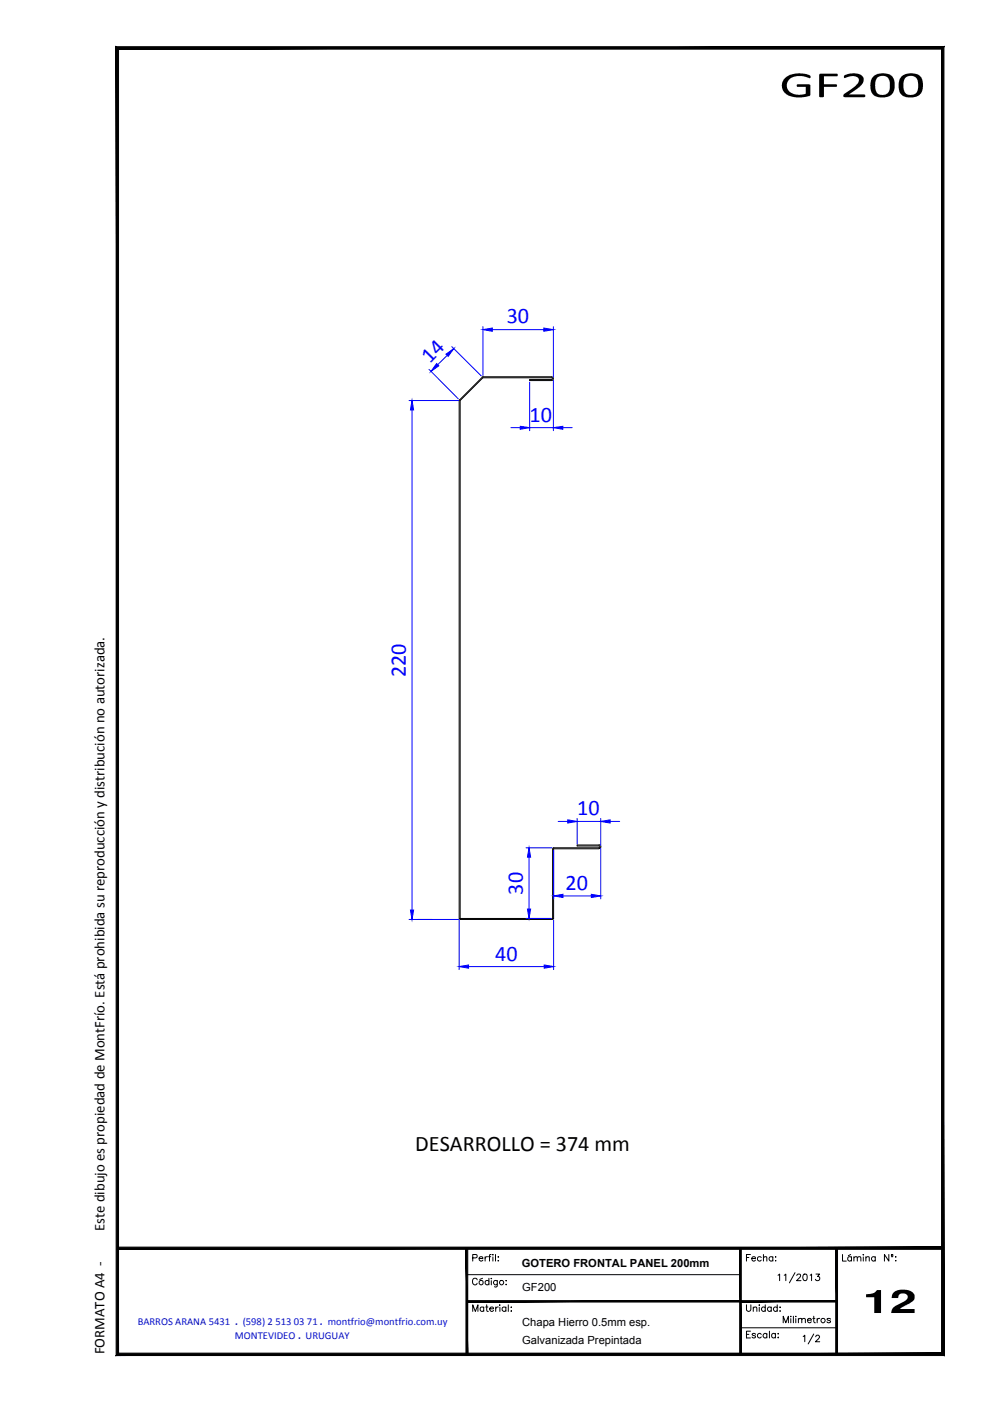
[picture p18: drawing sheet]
<svg xmlns="http://www.w3.org/2000/svg" width="210mm" height="297mm" viewBox="0 0 210 297" stroke-linecap="round" stroke-linejoin="round" font-family="sans-serif">
<defs><g id="words">
<g font-size="4.7" fill="#00f">
<text x="107.4" y="68.6">30</text>
<text x="91.1" y="77.2" transform="rotate(-45 91.1 77.2)">14</text>
<text x="112.3" y="89.4">10</text>
<text x="86" y="143.6" transform="rotate(-90 86 143.6)">220</text>
<text x="122.4" y="172.8">10</text>
<text x="110.9" y="189.7" transform="rotate(-90 110.9 189.7)">30</text>
<text x="119.9" y="188.6">20</text>
<text x="105" y="203.7">40</text>
</g>
<text font-size="4.7" x="88" y="244.1">DESARROLLO = 374 mm</text>
<g font-size="3.1">
<text x="22.1" y="261" transform="rotate(-90 22.1 261)">Este dibujo es propiedad de MontFrío. Está prohibida su reproducción y distribución no autorizada.</text>
<text x="22.1" y="287.1" transform="rotate(-90 22.1 287.1)">FORMATO A4 -</text>
</g>
<g font-size="2.4">
<text x="110.6" y="268.6">GOTERO FRONTAL PANEL 200mm</text>
<text x="110.7" y="273.8">GF200</text>
<text x="110.7" y="281.1">Chapa Hierro 0.5mm esp.</text>
<text x="110.7" y="284.9">Galvanizada Prepintada</text>
</g>
<g font-size="2.2" fill="#0012ba">
<text x="29.2" y="281">BARROS ARANA 5431 . (598) 2 513 03 71 . montfrio@montfrio.com.uy</text>
<text x="49.8" y="283.8">MONTEVIDEO . URUGUAY</text>
</g>
</g></defs>
<g fill="none" stroke="#000" stroke-width=".21">
<path d="M102.3 80l-4.9 4.8M102.3 79.9h14.6a.4 .4 0 0 1 .4 .4 .4 .4 0 0 1-.4 .4h-4.6v-.2h4.6l.2-.2-.2-.2h-14.5l-4.8 4.8v109.8h19.6v-14.7M97.5 84.8l-.1 109.9M117.4 179.7h9.6M117.4 179.7l-.2 .2M127 180h-9.6v14.7M127 179.2h-4.6v.2h4.6M127 179.1a.4 .4 0 0 1 .4 .4 .4 .4 0 0 1-.4 .4M127 179.3l.2 .2-.2 .2M97.4 194.7l.2 .2M97.6 194.9h19.6M117.4 194.7l-.2 .2"/>
<path d="M99 270.3h58M100.2 278v-1.4l.6 1.4 .5-1.4v1.4M100.2 266.7l.9-.1v-.5l-.9-.1v1.4M101.2 271.4a.5 .5 0 0 0-.6-.4 .5 .5 0 0 0-.4 .5v.4a.5 .5 0 0 0 .4 .5 .5 .5 0 0 0 .6-.3M101.6 266.8h.8a.46 .46 0 0 0-.5-.3 .46 .46 0 0 0-.4 .4 .46 .46 0 0 0 .4 .5l.5-.2M102.3 271l-.6 .3M102.6 277.3a.43 .43 0 0 0-.7-.1 .43 .43 0 0 0 0 .7 .43 .43 0 0 0 .7-.1M102.6 277.1v.9M102.9 266.4v1M103 277.1h.4M103.2 276.6v1.4h.3M103.4 266.4l-.5 .2v.2"/>
<path d="M103.6 266.4h.4M103.7 271.7a.45 .45 0 0 0-.7-.1 .45 .45 0 0 0 0 .7 .45 .45 0 0 0 .7-.1M103.7 271v1.4M103.8 277.5h.8a.42 .42 0 0 0-.6-.3 .42 .42 0 0 0-.1 .6l.3 .2 .4-.2M104.1 266h-.3v1.4M104.2 271v.1zM104.2 271.5v.9M104.5 266v.1zM104.5 266.5v.9M105.1 266v1.4M105.1 277.1v.9M105.4 271.5v1.3l-.2 .1-.4-.1"/>
<path d="M105.4 271.7a.45 .45 0 0 0-.6-.1 .45 .45 0 0 0 0 .7 .45 .45 0 0 0 .6-.1M105.6 266.5h.1zM105.6 267.3h.1zM105.6 277.1a.43 .43 0 0 0-.5 .4M105.9 276.7h.1zM106 277.2v.8M107.3 277.3a.45 .45 0 0 0-.7-.1 .45 .45 0 0 0 0 .7 .45 .45 0 0 0 .7-.1M107.3 271.5h.1zM107.3 272.3h.1zM107.3 277.1v.9M107.8 276.6v1.4M108.3 277.2h.1z"/>
<path d="M108.3 278h.1zM158.3 276.6v1.2l.4 .2h.3l.2-.4v-1M158.3 266.6h.5M159.1 266h-.8v1.4M159.4 266.8h.8a.42 .42 0 0 0-.6-.3 .42 .42 0 0 0-.1 .7l.2 .2 .5-.2M159.7 277.4l.3-.3 .4 .1 .1 .8M159.7 277.1v.9M161 276.6v.2zM161 277.2v.8M161.4 266.6a.45 .45 0 0 0-.7 0 .45 .45 0 0 0 0 .6 .45 .45 0 0 0 .7 0M161.9 266.7l.3-.3 .3 .1 .1 .9M161.9 266v1.4"/>
<path d="M162.2 277.3a.45 .45 0 0 0-.6-.1 .45 .45 0 0 0 0 .7 .45 .45 0 0 0 .6-.1M162.2 276.6v1.4M163.5 277.3a.45 .45 0 0 0-.6-.1 .45 .45 0 0 0 0 .7 .45 .45 0 0 0 .6-.1M163.5 277.1v.9M163.9 266.6a.45 .45 0 0 0-.7 0 .45 .45 0 0 0 0 .6 .45 .45 0 0 0 .7 0M163.9 266.4v1M164.4 266.5h.1zM164.5 267.3v.1zM164.8 277.3a.45 .45 0 0 0-.7-.1 .45 .45 0 0 0 0 .7 .45 .45 0 0 0 .7-.1M164.8 276.6v1.4M165 270.4l.3-.3v1.4M165.3 277.2h.2z"/>
<path d="M165.3 278h.2zM166.3 270.4l.3-.3v1.4M167.7 279.1v.1zM167.7 279.6v.9M168.2 279.1v1.4M168.6 269.8l-1.2 2.2M168.7 279.1v.1zM168.7 279.6v.9M168.9 270.4l.2-.2 .4-.1 .2 .4-.8 1h.9M169.3 279.8l.3-.3 .4 .1v.9M169.3 279.5v1M170 279.8l.3-.3 .4 .1 .1 .9"/>
<path d="M170.4 270.2l.4-.1a.77 .77 0 0 1 .3 .8 .77 .77 0 0 1-.5 .6 .89 .89 0 0 1-.2-1.3zM171.2 279.9h.8a.45 .45 0 0 0-.7-.3 .45 .45 0 0 0 .1 .8l.3 .1 .3-.3M171.8 270.4l.3-.3v1.4M172.3 279.5h.5M172.5 279.1v1.1l.4 .3M173 270.1h.8l-.5 .5a.47 .47 0 0 1 .5 .5 .47 .47 0 0 1-.4 .5 .47 .47 0 0 1-.5-.4M173.3 279.5v1M173.8 279.5a.43 .43 0 0 0-.5 .4M176.1 279.7l-.3-.2-.4 .1v.2l.6 .2 .1 .2-.3 .3-.5-.3M178.6 266v1.4h.8M180.4 266l-.5 .2M180.5 266.6a.45 .45 0 0 0-.6 0 .45 .45 0 0 0 0 .6 .45 .45 0 0 0 .6 0"/>
<path d="M180.5 266.4v1M181 266.7l.4-.3 .3 .1 .1 .9M181 266.4v1M181.8 266.7l.3-.3 .3 .1 .1 .9M183 266v.1zM183 266.5v.9M183.6 266.7l.3-.3 .4 .1v.9M183.6 266.4v1M185.6 266.6a.45 .45 0 0 0-.7 0 .45 .45 0 0 0 0 .6 .45 .45 0 0 0 .7 0M185.6 266.4v1M188.5 266v1.4l-1-1.4v1.4M189 266.4h.3"/>
<path d="M189.9 266.5h.1zM189.9 267.3h.1zM157 281.5h20.4M158.3 282.9h.5M159.1 282.2h-.8v1.5h.8M160.2 282.9a.4 .4 0 0 0-.4-.2 .4 .4 0 0 0-.3 .2l.6 .4 .1 .2a.4 .4 0 0 1-.4 .2 .4 .4 0 0 1-.3-.2M161.4 282.9a.45 .45 0 0 0-.7 0 .45 .45 0 0 0 0 .6 .45 .45 0 0 0 .7 0M162.6 282.9a.45 .45 0 0 0-.7 0 .45 .45 0 0 0 0 .6 .45 .45 0 0 0 .7 0M162.6 282.7v1M163.1 282.2v1.5M164.4 282.9a.45 .45 0 0 0-.7 0 .45 .45 0 0 0 0 .6 .45 .45 0 0 0 .7 0M164.4 282.7v1"/>
<path d="M164.9 282.8h.1zM164.9 283.6h.1zM166.1 280.5v-1.4l.5 1.4 .6-1.4v1.4M170.3 283.4l.3-.3v1.4M172.5 282.8l-1.1 2.1M173 283.4l.2-.3h.3l.3 .4-.9 1h.9"/>
<circle cx="102" cy="271.9" r=".46"/>
<circle cx="106.3" cy="271.9" r=".45"/>
<circle cx="174.5" cy="280" r=".45"/>
<circle cx="189.2" cy="266.2" r=".18"/>
</g>
<g fill="none" stroke="#00f" stroke-width=".21">
<path d="M91 78.3l6.2 6.3M94.8 75.4l-2 1.9M95.8 73.5l6.3 6.2M102.4 69.3v10.3M104.4 69.9h10.9M117.3 69.3v10.7M86.7 84.9h10.6M87.4 86.9v106.1M108.3 90.7h2M112.3 81v10.3M112.3 90.7h5M117.3 80.6v10.7"/>
<path d="M119.3 90.7h2M111.5 179.7h5.5M118.3 174.2h2.1M122.4 173.5v5.4M122.4 174.2h5M127.4 173.5v5.7M127.4 179.9v10.7M129.4 174.2h2M86.7 194.9h10.6M97.4 195.1v10.5M111.5 194.7h5.4M112.2 181.7v11"/>
<path d="M117.4 180.3v10.3M117.4 195.1v10.5M119.4 189.9h6M99.3 204.9h16.1"/>
</g>
<g fill="#00f" stroke="#00f" stroke-width=".21">
<path d="M97.4 204.9l1.9-.3v.7z"/>
<path d="M115.4 204.6l2 .3-2 .4z"/>
<path d="M120.4 173.8l2 .4-2 .3z"/>
<path d="M127.4 174.2l2-.4v.7z"/>
<path d="M92.6 77.1l.4 .5-1.6 1.1z"/>
<path d="M94.6 75.1l1.6-1.2-1.2 1.7z"/>
<path d="M102.4 69.9l2-.3v.6z"/>
<path d="M115.3 69.6l2 .3-2 .3z"/>
<path d="M110.3 90.4l2 .3-2 .3z"/>
<path d="M117.3 90.7l2-.3v.6z"/>
<path d="M111.8 192.7h.7l-.3 2z"/>
<path d="M112.2 179.7l.3 2h-.7z"/>
<path d="M87 193h.7l-.3 1.9z"/>
<path d="M87.4 84.9l.3 2h-.7z"/>
<path d="M117.4 189.9l2-.3v.7z"/>
<path d="M125.4 189.6l2 .3-2 .4z"/>
</g>
<g fill="#000">
<path d="M166.4 16.6l.8-.6 .9-.3 1.2-.2 1.2 .1a1.44 1.44 0 0 1 1.4 .7v.1a.45 .45 0 0 1-.8 0l-.7-.2-1.4-.1-1.2 .4-.8 .8-.2 1.1 .4 .9 .5 .3 1.2 .5h1.1l.8-.2v-1.5h-1.8l-.1-.5h2.6l.3 .1v2a1.39 1.39 0 0 1-1.3 .6h-2l-1-.2-.8-.5-.7-.8-.2-.8v-.8zM173.8 15.7l3.7-.1 .1 .1-.1 .5h-2.8v1.7h2.6l.2 .3-.1 .2h-2.7v2.1l-.2 .1-.8-.1v-4.6zM179 16l1.1-.4h1.2a1.43 1.43 0 0 1 1.5 .5 1.43 1.43 0 0 1 .2 1.5l-1.1 1.1-1.9 1.3h3.2l.3 .2-.1 .3-4.3 .1-.3-.2 .2-.5 2-1.4 .8-.8a.98 .98 0 0 0 .2-1.2 .98 .98 0 0 0-1.2-.4l-1.3 .3a.3 .3 0 0 1-.3 .2 .3 .3 0 0 1-.3-.3zM183.6 274.4l1.7-.2 .6-.7h.9v4.9h-1.4v-3.4h-1.8zM189.5 274l.8-.4 .7-.2 1.5 .1 .9 .5a1.32 1.32 0 0 1 .5 1.3 1.32 1.32 0 0 1-1 1l-1.7 .9-.4 .3h3.1v.9h-4.9l.1-.7 .4-.5 2.5-1.5a.83 .83 0 0 0 .4-1.1 .83 .83 0 0 0-1.2-.4 .82 .82 0 0 0-.8 1h-1.3v-.6z"/>
<path d="M185.1 16.3l1-.6 1.5-.1a2.2 2.2 0 0 1 2.1 2.8l-.3 1.2a3.1 3.1 0 0 1-4.4 .3l-.4-.7-.1-1.2 .1-.9zM186.1 16.4l-.5 1v1.6a1.59 1.59 0 0 0 2 1.1 1.59 1.59 0 0 0 1.1-2l-.1-1a1.61 1.61 0 0 0-2.5-.7z"/>
<path d="M191.2 16.1l1.1-.5h1.3a2.28 2.28 0 0 1 2.1 3l-.2 .7a2.69 2.69 0 0 1-3.5 1.2 2.33 2.33 0 0 1-1.4-2.9l.1-.7zM192 16.5l-.5 1.1 .1 1.4a1.52 1.52 0 0 0 1.5 1.2 1.52 1.52 0 0 0 1.5-1.3v-1.7a1.54 1.54 0 0 0-2.6-.7z"/>
</g>
<g fill="#000" stroke="#000" stroke-width=".21">
<path d="M24.6 9.9l.5 .5 175-.5zM25.1 10.4l175-.5-.5 .5zM200.1 9.9l-.5 .5 .5 277zM199.6 10.4l.5 277-.5-.5zM24.6 287.4h175.5l-.5-.5zM24.6 287.4l.5-.5h174.5zM24.6 9.9v277.5l.5-.5zM24.6 9.9l.5 .5v276.5z"/>
<path d="M98.8 264.7l.4 22.4v-22.4zM98.8 264.7l.4 22.4h-.4z"/>
<path d="M99 276.1h58v-.3zM99 275.8h58l-58 .3z"/>
<path d="M156.8 264.7l.4 22.4v-22.4zM156.8 264.7l.4 22.4h-.4z"/>
<path d="M157 276.1h20.4v-.3zM157 275.8h20.4l-20.4 .3z"/>
<path d="M177.2 264.7l.4 22.4v-22.4zM177.2 264.7l.4 22.4h-.4z"/>
<path d="M24.9 264.9h175v-.5zM24.9 264.4h175l-175 .5z"/>
</g>
<use href="#words"/>
</svg>
